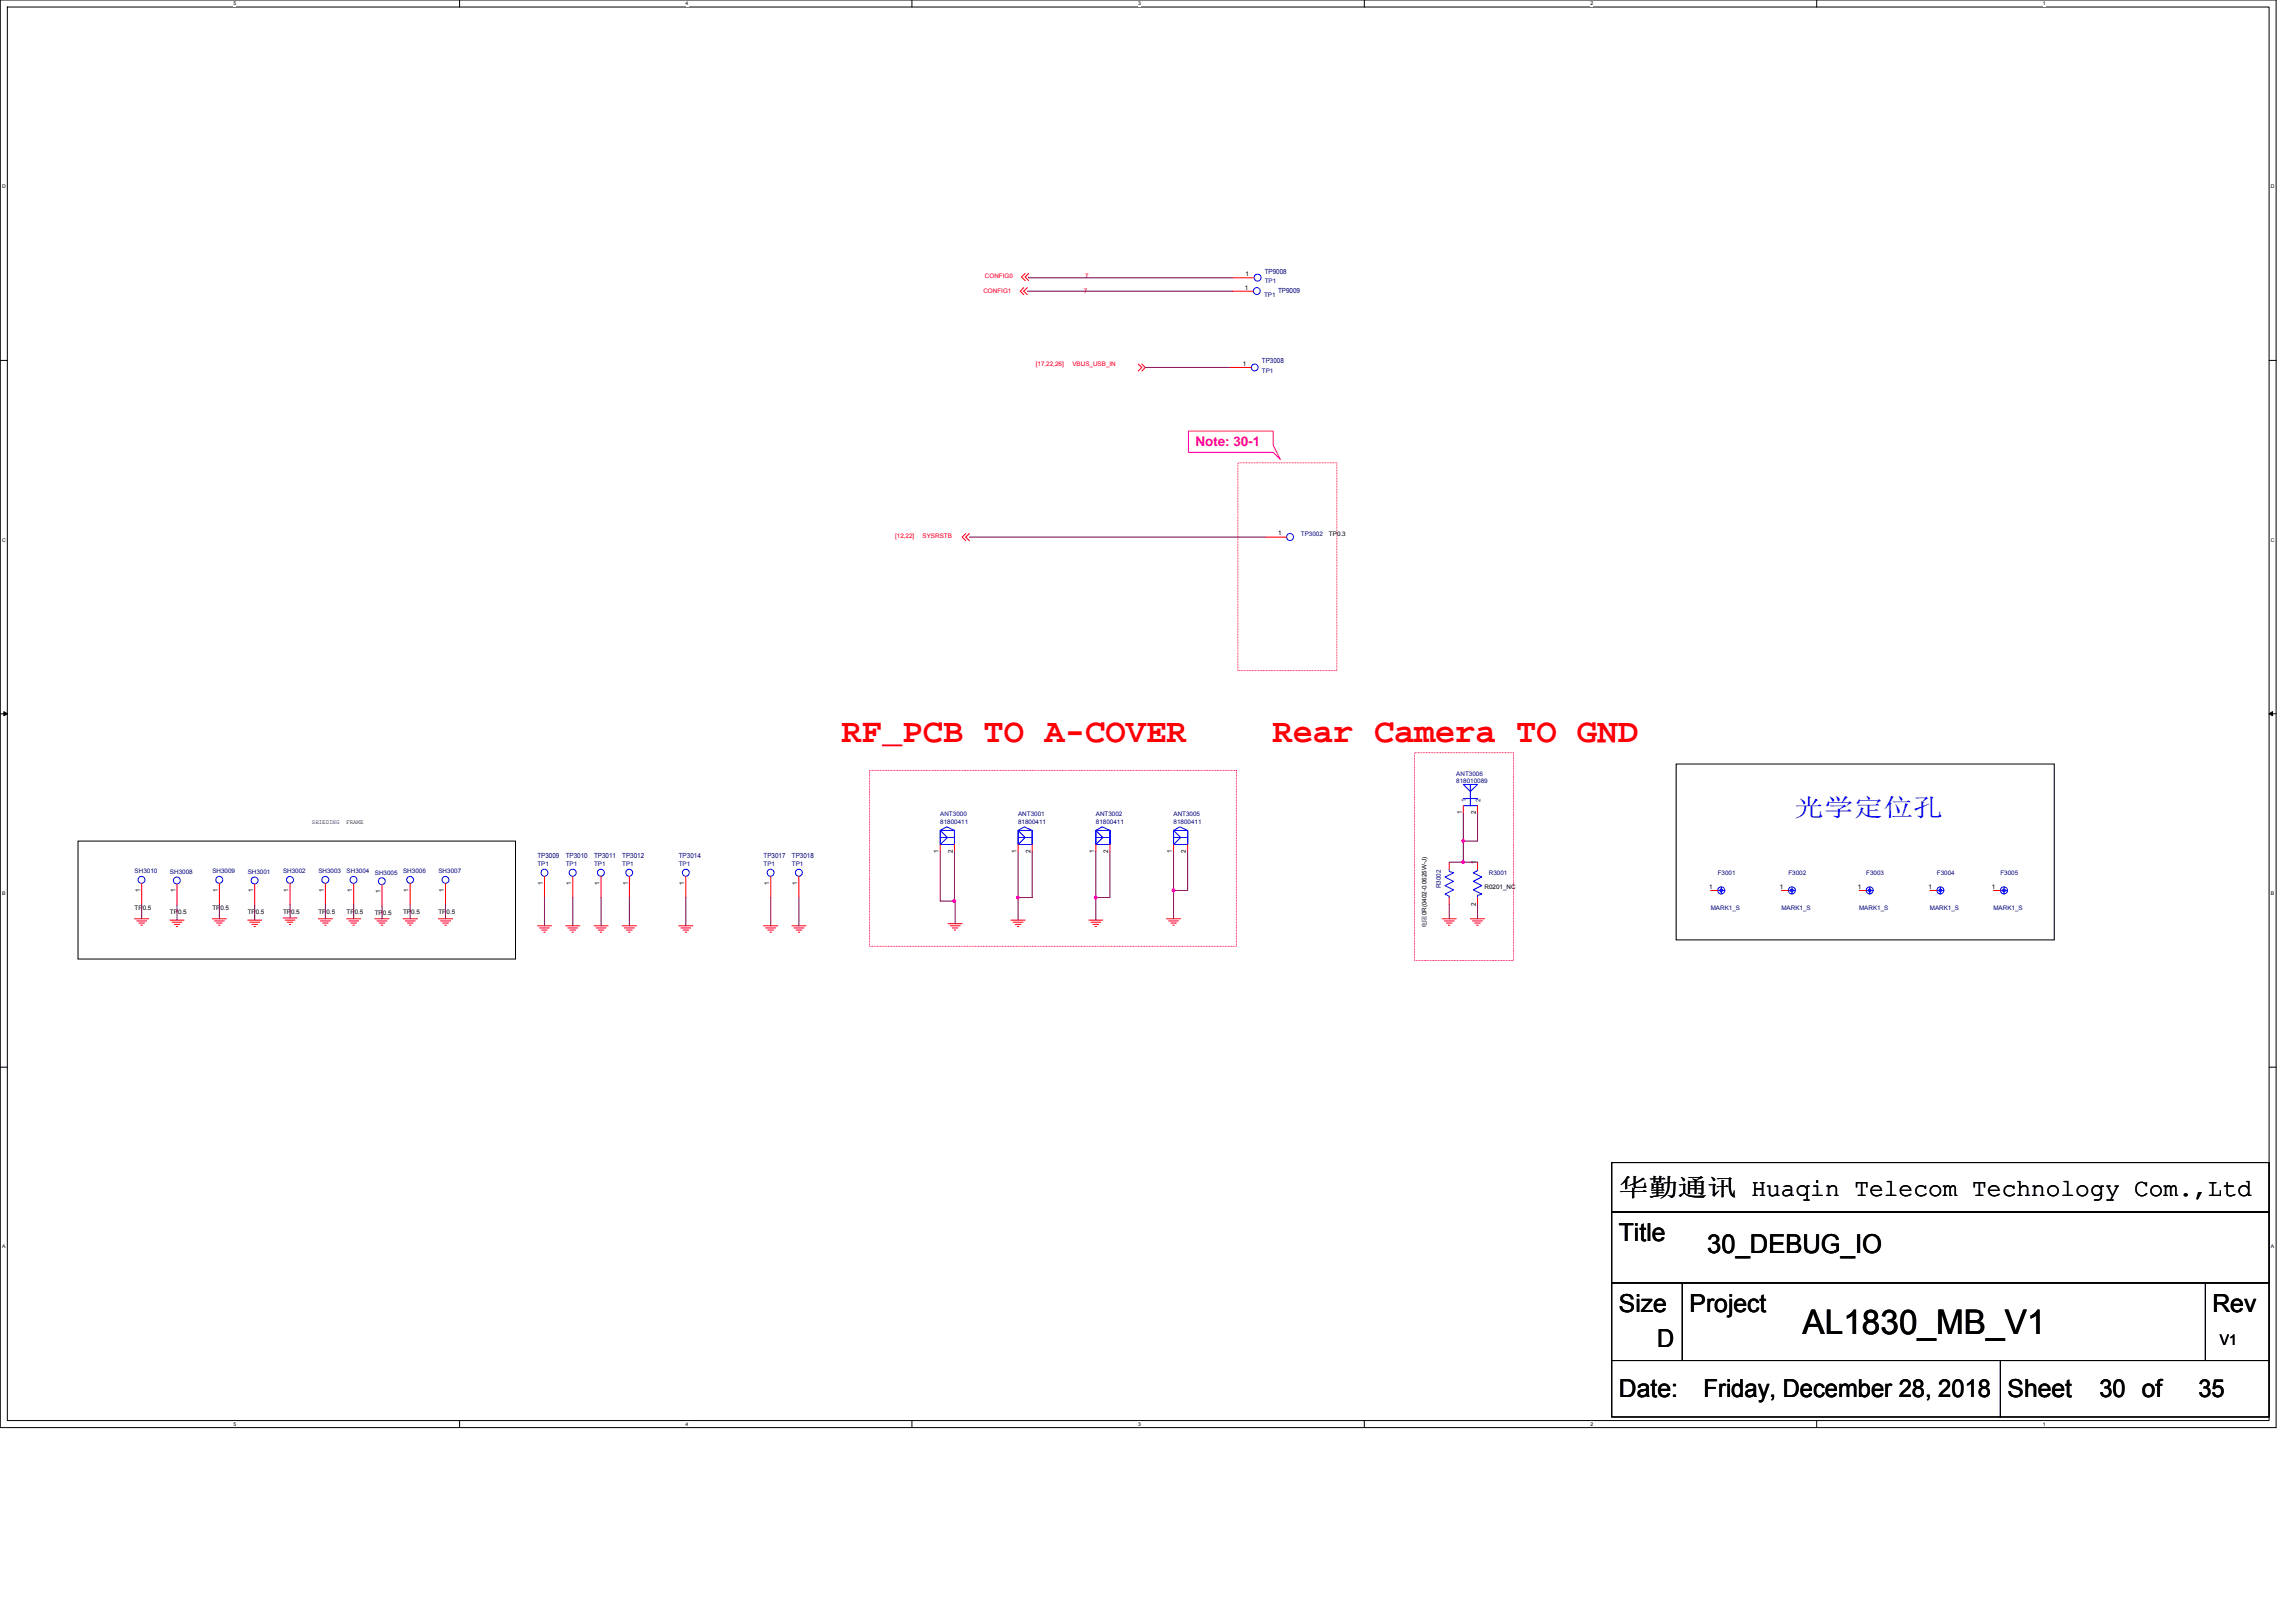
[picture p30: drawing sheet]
<svg xmlns="http://www.w3.org/2000/svg" width="297mm" height="210mm" viewBox="0 0 297 210" stroke-linecap="round" stroke-linejoin="round" font-family="sans-serif">
<defs><g id="words">
<g font-size="4.4" fill="#f00">
<text x="108.9" y="96">RF_PCB TO A-COVER</text>
<text x="164.6" y="96">Rear Camera TO GND</text>
</g>
<text font-size="4.4" x="233.2" y="172.6">AL1830_MB_V1</text>
<text font-size="3.4" x="220.9" y="162.1">30_DEBUG_IO</text>
<text font-size="3.2" fill="#00f" x="232.1" y="105.6">光学定位孔</text>
<g font-size="3.2">
<text x="209.4" y="154.8">华勤通讯 Huaqin Telecom Technology Com.,Ltd</text>
<text x="209.4" y="160.6">Title</text>
<text x="209.4" y="169.8">Size</text>
<text x="218.6" y="169.8">Project</text>
<text x="286.2" y="169.8">Rev</text>
<text x="214.4" y="174.3">D</text>
<text x="209.4" y="180.7">Date:</text>
<text x="220.4" y="180.7">Friday, December 28, 2018</text>
<text x="259.7" y="180.7">Sheet</text>
<text x="271.6" y="180.7">30 of</text>
<text x="284.4" y="180.7">35</text>
</g>
<text font-size="1.9" x="287.2" y="174.1">V1</text>
<text font-size="1.7" fill="#ff0080" x="154.7" y="57.7">Note: 30-1</text>
<g font-size=".9" fill="#000080">
<text x="163.6" y="35.4">TP9008</text>
<text x="165.4" y="38">TP9009</text>
<text x="163.3" y="47">TP3008</text>
<text x="69.5" y="111">TP3009</text>
<text x="73.2" y="111">TP3010</text>
<text x="76.9" y="111">TP3011</text>
<text x="80.5" y="111">TP3012</text>
<text x="87.8" y="111">TP3014</text>
<text x="98.8" y="111">TP3017</text>
<text x="102.4" y="111">TP3018</text>
</g>
<g font-size=".8">
<text x="161.1" y="35.7">1</text>
<text x="161.1" y="37.5">1</text>
<text x="160.8" y="47.3">1</text>
<text x="165.4" y="69.3">1</text>
<text x="171.9" y="69.3">TP0.3</text>
<text x="40.4" y="106.6">SHIEDING</text>
<text x="44.8" y="106.6">FRAME</text>
<text x="189.1" y="105.3" transform="rotate(-90 189.1 105.3)">1</text>
<text x="190.9" y="105.3" transform="rotate(-90 190.9 105.3)">2</text>
<text x="121.4" y="110.3" transform="rotate(-90 121.4 110.3)">1</text>
<text x="123.3" y="110.3" transform="rotate(-90 123.3 110.3)">2</text>
<text x="131.5" y="110.3" transform="rotate(-90 131.5 110.3)">1</text>
<text x="133.3" y="110.3" transform="rotate(-90 133.3 110.3)">2</text>
<text x="141.6" y="110.3" transform="rotate(-90 141.6 110.3)">1</text>
<text x="143.4" y="110.3" transform="rotate(-90 143.4 110.3)">2</text>
<text x="151.6" y="110.3" transform="rotate(-90 151.6 110.3)">1</text>
<text x="153.4" y="110.3" transform="rotate(-90 153.4 110.3)">2</text>
<text x="190.9" y="111.8" transform="rotate(-90 190.9 111.8)">1</text>
<text x="17.4" y="117.8">TP0.5</text>
<text x="18.1" y="115.4" transform="rotate(-90 18.1 115.4)">1</text>
<text x="22" y="118.3">TP0.5</text>
<text x="22.7" y="115.5" transform="rotate(-90 22.7 115.5)">1</text>
<text x="27.5" y="117.8">TP0.5</text>
<text x="28.2" y="115.4" transform="rotate(-90 28.2 115.4)">1</text>
<text x="32" y="118.3">TP0.5</text>
<text x="32.7" y="115.5" transform="rotate(-90 32.7 115.5)">1</text>
<text x="36.6" y="118.2">TP0.5</text>
<text x="37.3" y="115.4" transform="rotate(-90 37.3 115.4)">1</text>
<text x="41.2" y="118.2">TP0.5</text>
<text x="41.9" y="115.4" transform="rotate(-90 41.9 115.4)">1</text>
<text x="44.8" y="118.2">TP0.5</text>
<text x="45.5" y="115.4" transform="rotate(-90 45.5 115.4)">1</text>
<text x="48.5" y="118.4">TP0.5</text>
<text x="49.2" y="115.5" transform="rotate(-90 49.2 115.5)">1</text>
<text x="52.2" y="118.2">TP0.5</text>
<text x="52.8" y="115.4" transform="rotate(-90 52.8 115.4)">1</text>
<text x="56.7" y="118.2">TP0.5</text>
<text x="57.4" y="115.4" transform="rotate(-90 57.4 115.4)">1</text>
<text x="70.2" y="114.5" transform="rotate(-90 70.2 114.5)">1</text>
<text x="73.9" y="114.5" transform="rotate(-90 73.9 114.5)">1</text>
<text x="77.6" y="114.5" transform="rotate(-90 77.6 114.5)">1</text>
<text x="81.2" y="114.5" transform="rotate(-90 81.2 114.5)">1</text>
<text x="88.5" y="114.5" transform="rotate(-90 88.5 114.5)">1</text>
<text x="99.5" y="114.5" transform="rotate(-90 99.5 114.5)">1</text>
<text x="103.1" y="114.5" transform="rotate(-90 103.1 114.5)">1</text>
<text x="190.9" y="117.2" transform="rotate(-90 190.9 117.2)">2</text>
<text x="192.1" y="115">R0201_NC</text>
<text x="221.1" y="115">1</text>
<text x="230.3" y="115">1</text>
<text x="240.3" y="115">1</text>
<text x="249.5" y="115">1</text>
<text x="257.7" y="115">1</text>
<text x="184.6" y="120.1" transform="rotate(-90 184.6 120.1)">电阻0R(0402-0.0625W-J)</text>
</g>
<g font-size=".8" fill="#f00">
<text x="127.2" y="37.8">CONFIG1</text>
<text x="127.4" y="36">CONFIG0</text>
<text x="140.2" y="37.8">7</text>
<text x="140.4" y="36">7</text>
<text x="134" y="47.3">[17,22,26]</text>
<text x="138.7" y="47.3">VBUS_USB_IN</text>
<text x="115.8" y="69.7">[12,22]</text>
<text x="119.4" y="69.7">SYSRSTB</text>
</g>
<g font-size=".8" fill="#000080">
<text x="163.5" y="38.4">TP1</text>
<text x="163.6" y="36.7">TP1</text>
<text x="163.3" y="48.3">TP1</text>
<text x="168.3" y="69.3">TP3002</text>
<text x="188.4" y="100.4">ANT3006</text>
<text x="188.4" y="101.3">818010089</text>
<text x="121.6" y="105.5">ANT3000</text>
<text x="121.6" y="106.6">81800411</text>
<text x="131.7" y="105.5">ANT3001</text>
<text x="131.7" y="106.6">81800411</text>
<text x="141.8" y="105.5">ANT3002</text>
<text x="141.8" y="106.6">81800411</text>
<text x="151.8" y="105.5">ANT3005</text>
<text x="151.8" y="106.6">81800411</text>
<text x="17.4" y="113">SH3010</text>
<text x="22" y="113.1">SH3008</text>
<text x="27.5" y="113">SH3009</text>
<text x="32" y="113.1">SH3001</text>
<text x="36.6" y="113">SH3002</text>
<text x="41.2" y="113">SH3003</text>
<text x="44.8" y="113">SH3004</text>
<text x="48.5" y="113.2">SH3005</text>
<text x="52.2" y="113">SH3006</text>
<text x="56.7" y="113">SH3007</text>
<text x="69.5" y="112.1">TP1</text>
<text x="73.2" y="112.1">TP1</text>
<text x="76.9" y="112.1">TP1</text>
<text x="80.5" y="112.1">TP1</text>
<text x="87.8" y="112.1">TP1</text>
<text x="98.8" y="112.1">TP1</text>
<text x="102.4" y="112.1">TP1</text>
<text x="192.6" y="113.2">R3001</text>
<text x="222.2" y="113.2">F3001</text>
<text x="231.4" y="113.2">F3002</text>
<text x="241.4" y="113.2">F3003</text>
<text x="250.6" y="113.2">F3004</text>
<text x="258.8" y="113.2">F3005</text>
<text x="186.4" y="114.9" transform="rotate(-90 186.4 114.9)">R3002</text>
<text x="221.3" y="117.8">MARK1_S</text>
<text x="230.5" y="117.8">MARK1_S</text>
<text x="240.5" y="117.8">MARK1_S</text>
<text x="249.7" y="117.8">MARK1_S</text>
<text x="257.9" y="117.8">MARK1_S</text>
</g>
<g font-size=".8" fill="#004080">
<text x="189.7" y="103.8" transform="rotate(-90 189.7 103.8)">1</text>
<text x="191.5" y="103.8" transform="rotate(-90 191.5 103.8)">2</text>
</g>
<g font-size=".7">
<text x="30.2" y=".7">5</text>
<text x="88.7" y=".7">4</text>
<text x="147.2" y=".7">3</text>
<text x="205.8" y=".7">2</text>
<text x="264.3" y=".7">1</text>
<text x=".3" y="24.4">D</text>
<text x="293.8" y="24.4">D</text>
<text x=".3" y="70.1">C</text>
<text x="293.8" y="70.1">C</text>
<text x=".3" y="115.8">B</text>
<text x="293.8" y="115.8">B</text>
<text x=".3" y="161.5">A</text>
<text x="293.8" y="161.5">A</text>
<text x="30.2" y="184.5">5</text>
<text x="88.7" y="184.5">4</text>
<text x="147.2" y="184.5">3</text>
<text x="205.8" y="184.5">2</text>
<text x="264.3" y="184.5">1</text>
</g>
</g></defs>
<path d="M0 0h294.5v184.7h-294.5zM.9 .9h292.7v182.9h-292.7z" fill="none" stroke="#000" stroke-width=".13"/>
<g fill="#fff">
<path d="M30.2 .1h.4v.7h-.4z"/>
<path d="M30.2 183.9h.4v.7h-.4z"/>
</g>
<path d="M59.5 0v.9M59.5 183.8v.9" fill="none" stroke="#000" stroke-width=".13"/>
<g fill="#fff">
<path d="M88.7 .1h.4v.7h-.4z"/>
<path d="M88.7 183.9h.4v.7h-.4z"/>
</g>
<path d="M118 0v.9M118 183.8v.9" fill="none" stroke="#000" stroke-width=".13"/>
<g fill="#fff">
<path d="M147.2 .1h.4v.7h-.4z"/>
<path d="M147.2 183.9h.4v.7h-.4z"/>
</g>
<path d="M176.5 0v.9M176.5 183.8v.9" fill="none" stroke="#000" stroke-width=".13"/>
<g fill="#fff">
<path d="M205.8 .1h.3v.7h-.3z"/>
<path d="M205.8 183.9h.3v.7h-.3z"/>
</g>
<path d="M235 0v.9M235 183.8v.9" fill="none" stroke="#000" stroke-width=".13"/>
<g fill="#fff">
<path d="M264.3 .1h.3v.7h-.3z"/>
<path d="M264.3 183.9h.3v.7h-.3z"/>
<path d="M.3 23.8h.4v.7h-.4z"/>
<path d="M293.8 23.8h.5v.7h-.5z"/>
<path d="M.3 69.5h.4v.7h-.4z"/>
<path d="M293.8 69.5h.5v.7h-.5z"/>
</g>
<path d="M0 46.6h.9M293.6 46.6h.9" fill="none" stroke="#000" stroke-width=".13"/>
<g fill="#fff">
<path d="M.3 115.2h.4v.8h-.4z"/>
<path d="M293.8 115.2h.4v.8h-.4z"/>
</g>
<path d="M0 92.4h.9M293.6 92.4h.9" fill="none" stroke="#000" stroke-width=".13"/>
<path d="M.5 92.1l.4 .3-.4 .2zM293.6 92.4l.4-.3v.5z" fill="#000" stroke="#000" stroke-width=".13"/>
<g fill="#fff">
<path d="M.3 160.9h.4v.8h-.4z"/>
<path d="M293.8 160.9h.4v.8h-.4z"/>
</g>
<path d="M216.8 98.8h49v22.8h-49zM10.1 108.8h56.6v15.3h-56.6zM0 138.1h.9M293.6 138.1h.9M208.5 156.8h85.1v9.2h-85.1zM208.5 150.4h85.1v6.4h-85.1zM208.5 176h50.3v7.3h-50.3zM208.5 166h9.2v10h-9.2zM217.7 166h67.6v10h-67.6zM258.8 176h34.8v7.3h-34.8zM285.3 166h8.3v10h-8.3z" fill="none" stroke="#000" stroke-width=".13"/>
<path d="M153.8 55.8h10.9v1.8l.9 1.8-.9-.9h-10.9zM160.1 59.9h12.8v26.9h-12.8zM112.5 99.7h47.5v22.7h-47.5zM183 97.4h12.8v26.9h-12.8z" fill="none" stroke="#ff0080" stroke-width=".13"/>
<g fill="none" stroke="#f00" stroke-width=".13">
<path d="M132.4 37.2l-.4 .5 .4 .4M132.6 35.4l-.4 .4 .4 .5M132.9 37.2l-.5 .5 .5 .4M133.1 35.4l-.5 .4 .5 .5M159.4 37.7h2.8M159.5 35.9h2.7M147.3 47.1l.4 .4-.4 .5M147.7 47.1l.5 .4-.5 .5M159.1 47.5h2.8M124.9 69l-.4 .5 .4 .5M125.4 69l-.5 .5 .5 .5M163.7 69.5h2.8"/>
<path d="M17.4 118.9h1.8M17.7 119.1h1.3M18 119.4h.7M18.2 119.7h.2M18.3 114.3v2.7M22 119h1.8M22.3 119.3h1.2M22.5 119.6h.8M22.8 119.9h.2M22.9 114.4v2.7M27.5 118.9h1.8M27.7 119.1h1.3"/>
<path d="M28 119.4h.7M28.3 119.7h.2M28.4 114.3v2.7M32 119h1.9M32.3 119.3h1.3M32.6 119.6h.7M32.9 119.9h.1M33 114.4v2.7M36.6 118.8h1.8M36.9 119h1.3M37.2 119.3h.7M37.4 119.6h.2"/>
<path d="M37.5 114.3v2.7M41.2 118.9h1.8M41.5 119.1h1.2M41.7 119.4h.8M42 119.7h.2M42.1 114.3v2.7M44.8 118.9h1.9M45.1 119.1h1.3M45.4 119.4h.7M45.7 119.7h.1M45.8 114.3v2.7M48.5 118.9h1.8"/>
<path d="M48.8 119.1h1.3M49 119.4h.8M49.3 119.7h.2M49.4 114.5v2.7M52.2 118.9h1.8M52.4 119.1h1.3M52.7 119.4h.7M53 119.7h.2M53.1 114.3v2.7M56.7 118.9h1.9M57 119.1h1.3M57.3 119.4h.7"/>
<path d="M57.5 119.7h.2M57.6 114.3v2.7M69.5 119.8h1.8M70.4 113.4v2.7M73.2 119.8h1.8M74.1 113.4v2.7M76.9 119.8h1.8M77.8 113.4v2.7M80.5 119.8h1.8M81.4 113.4v2.7M87.8 119.8h1.8M88.7 113.4v2.7"/>
<path d="M98.8 119.8h1.8M99.7 113.4v2.7M102.4 119.8h1.9M103.4 113.4v2.7M121.6 109.3v.9M122.7 119.5h1.8M122.9 119.8h1.3M123.5 109.3v.9M130.8 119h1.8M131.1 119.3h1.3M131.3 119.6h.8M131.6 119.9h.2"/>
<path d="M131.7 109.3v.9M133.5 109.3v.9M140.9 119h1.8M141.1 119.3h1.3M141.4 119.6h.7M141.7 119.9h.2M141.8 109.3v.9M143.6 109.3v.9M150.9 118.9h1.8M151.2 119.1h1.3M151.5 119.4h.7M151.7 119.7h.2"/>
<path d="M151.8 109.3v.9M153.6 109.3v.9M186.6 118.9h1.8M186.9 119.1h1.2M187.1 119.4h.8M187.4 119.7h.2M187.5 116.1v.9M187.5 111.5v1M189.3 104.2v1M190.2 118.9h1.9M190.5 119.1h1.3M190.8 119.4h.7"/>
<path d="M191 119.7h.2M191.2 104.2v1M191.2 111.5v1M191.2 116.1v.9M221.3 115.2h.9M230.5 115.2h.9M240.5 115.2h.9M249.7 115.2h.9M257.9 115.2h.9M69.8 120.1h1.3M70.1 120.3h.7M70.4 120.6h.1"/>
<path d="M73.5 120.1h1.2M73.7 120.3h.8M74 120.6h.2M77.1 120.1h1.3M77.4 120.3h.7M77.7 120.6h.1M80.8 120.1h1.3M81 120.3h.8M81.3 120.6h.2M88.1 120.1h1.3M88.4 120.3h.7M88.6 120.6h.2"/>
<path d="M99.1 120.1h1.2M99.3 120.3h.8M99.6 120.6h.2M102.7 120.1h1.3M103 120.3h.7M103.3 120.6h.2M123.2 120.1h.7M123.5 120.3h.2"/>
</g>
<g fill="none" stroke="#00f" stroke-width=".13">
<path d="M162.2 37.7h.1M162.2 35.9h.1M161.9 47.5h.1M166.5 69.5h.1M18.3 114.3h.1M22.9 114.4h.1M28.4 114.3h.1M33 114.4h.1M37.5 114.3h.1M42.1 114.3h.1M45.8 114.3h.1M49.4 114.5h.1"/>
<path d="M53.1 114.3h.1M57.6 114.3h.1M70.4 113.4h.1M74.1 113.4h.1M77.8 113.4h.1M81.4 113.4h.1M88.7 113.4h.1M99.7 113.4h.1M103.4 113.4h.1M121.6 108.4h1M121.6 107.4l1 1-1 .9zM121.6 107.4h1.9v1.9h-1.9z"/>
<path d="M121.6 107.4l.9-.4 1 .4v1.9M122.6 108.4h.9M124.4 108.4h.1M131.7 107.4l.9 1-.9 .9zM131.7 107.4h1.8v1.9h-1.8zM131.7 108.4h.9M131.7 107.4l.8-.4 1 .4v1.9M132.6 108.4h.9M134.4 108.4h.1M141.8 107.4l.9 1-.9 .9zM141.8 107.4h1.8v1.9h-1.8zM141.8 108.4h.9"/>
<path d="M141.8 107.4l.8-.4 1 .4v1.9M142.7 108.4h.9M144.5 108.4h.1M151.8 107.4l.9 1-.9 .9zM151.8 107.4h1.8v1.9h-1.8zM151.8 108.4h.9M151.8 107.4l.9-.4 .9 .4v1.9M152.7 108.4h.9M154.6 108.4h.1M187.5 112.5h.1M187.5 116.1h.1M187.5 112.5v.2l.5 .2-1.1 .6 1.1 .5-1.1 .6 1.1 .5-1.1 .6 .6 .3v.1"/>
<path d="M189.3 101.5h1.9l-1 .9zM189.3 103.3h1.9M189.3 104.2h1.9M190.2 101.5v2.7M191.2 116.1h.1M191.2 112.5h.1M191.2 112.5v.1l-.6 .3 1.1 .6-1.1 .5 1.1 .6-1.1 .5 1.1 .6-.5 .1v.3M222.2 115.2h1M222.5 115.1h.3v.2h-.3zM222.7 114.7v1M231.4 115.2h.9M231.7 115.1h.2v.2h-.2z"/>
<path d="M231.8 114.7v1M241.4 115.2h1M241.8 115.1h.2v.2h-.2zM241.9 114.7v1M250.6 115.2h.9M250.9 115.1h.2v.2h-.2zM251 114.7v1M258.8 115.2h.9M259.1 115.1h.3v.2h-.3zM259.3 114.7v1"/>
<circle cx="162.6" cy="37.7" r=".45"/>
<circle cx="162.7" cy="35.9" r=".45"/>
<circle cx="162.3" cy="47.5" r=".45"/>
<circle cx="166.9" cy="69.5" r=".45"/>
<circle cx="18.3" cy="113.8" r=".45"/>
<circle cx="22.9" cy="113.9" r=".45"/>
<circle cx="28.4" cy="113.8" r=".45"/>
<circle cx="32.9" cy="113.9" r=".45"/>
<circle cx="37.5" cy="113.8" r=".45"/>
<circle cx="42.1" cy="113.8" r=".45"/>
<circle cx="45.7" cy="113.8" r=".45"/>
<circle cx="49.4" cy="114" r=".45"/>
<circle cx="53.1" cy="113.8" r=".45"/>
<circle cx="57.6" cy="113.8" r=".45"/>
<circle cx="70.4" cy="112.9" r=".45"/>
<circle cx="74.1" cy="112.9" r=".46"/>
<circle cx="77.7" cy="112.9" r=".45"/>
<circle cx="81.4" cy="112.9" r=".45"/>
<circle cx="88.7" cy="112.9" r=".45"/>
<circle cx="99.7" cy="112.9" r=".45"/>
<circle cx="103.3" cy="112.9" r=".45"/>
<circle cx="222.7" cy="115.2" r=".46"/>
<circle cx="231.8" cy="115.2" r=".46"/>
<circle cx="241.9" cy="115.2" r=".45"/>
<circle cx="251" cy="115.2" r=".45"/>
<circle cx="259.3" cy="115.2" r=".46"/>
</g>
<g fill="none" stroke="#800040" stroke-width=".13">
<path d="M132.9 37.7h26.5M133.1 35.8v.1h26.4M148.2 47.5h10.9M125.4 69.5h38.3M18.3 117v1.9M22.9 117.1v1.9M28.4 117v1.9M33 117.1v1.9M37.5 117v1.8M42.1 117v1.9M45.8 117v1.9M49.4 117.2v1.7"/>
<path d="M53.1 117v1.9M57.6 117v1.9M70.4 116.1v3.7M74.1 116.1v3.7M77.8 116.1v3.7M81.4 116.1v3.7M88.7 116.1v3.7M99.7 116.1v3.7M103.4 116.1v3.7M121.6 110.2v6.4h1.9M123.5 116.6h.1v2.9M123.5 110.2v6.4"/>
<path d="M131.7 110.2v5.9M131.7 116.1v2.9M133.5 110.2v5.9h-1.8M141.8 110.2v5.9M141.8 116.1v2.9M143.6 110.2v5.9h-1.8M151.8 110.2v5M151.8 115.2v3.7M153.6 110.2v5h-1.8M187.5 111.5h1.8M187.5 117v1.9M189.3 105.2v3.6"/>
<path d="M189.3 111.5h1.9M189.3 108.8v2.7M191.2 105.2v3.6h-1.9M191.2 117v1.9"/>
</g>
<g fill="#f0f" stroke="#f0f" stroke-width=".13">
<path d="M151.7 115.1h.2v.2h-.2z" fill-rule="evenodd"/>
<path d="M151.7 115.1h.2v.2h-.2z" fill-rule="evenodd"/>
<circle cx="123.5" cy="116.6" r=".17"/>
<circle cx="131.7" cy="116.1" r=".17"/>
<circle cx="141.7" cy="116.1" r=".17"/>
<circle cx="189.3" cy="108.8" r=".17"/>
<circle cx="189.3" cy="111.5" r=".17"/>
</g>
<use href="#words"/>
</svg>
